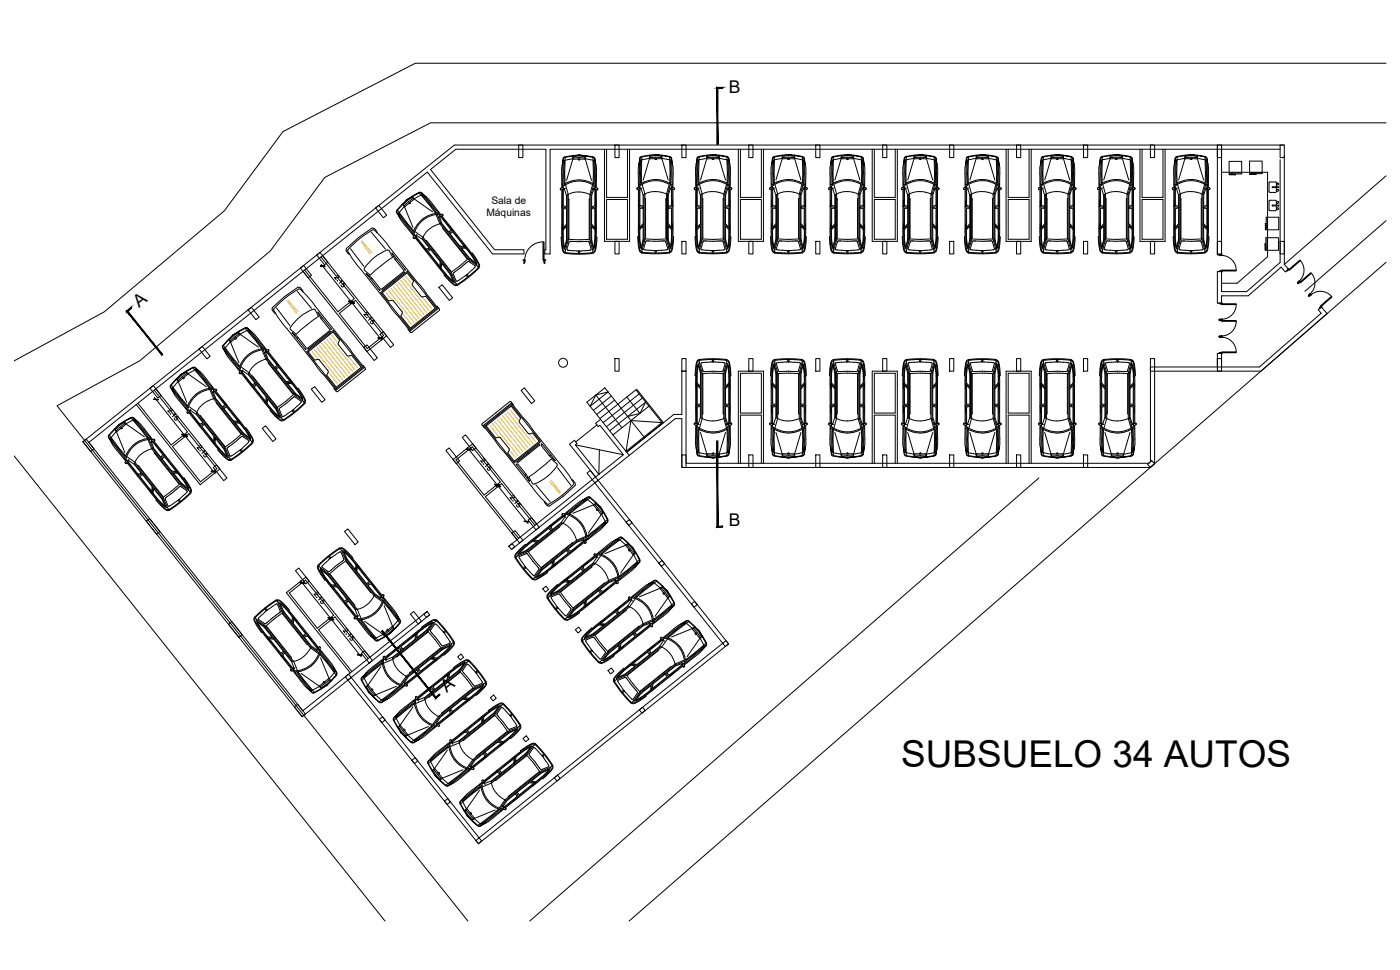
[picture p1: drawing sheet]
<svg xmlns="http://www.w3.org/2000/svg" width="1300mm" height="900mm" viewBox="0 0 1300 900" stroke-linecap="round" stroke-linejoin="round" font-family="sans-serif">
<defs><g id="words">
<text font-size="34.3" x="837" y="711">SUBSUELO 34 AUTOS</text>
<g font-size="16.3">
<text x="677" y="86">B</text>
<text x="129" y="286" transform="rotate(-39 129 286)">A</text>
<text x="677" y="488">B</text>
<text x="415" y="643" transform="rotate(-39 415 643)">A</text>
</g>
<g font-size="9.5">
<text x="456" y="189">Sala de</text>
<text x="452" y="200">Máquinas</text>
</g>
</g></defs>
<!-- layer: Muro -->
<g fill="none" stroke="#000" stroke-width=".93">
<path d="M561 138v86h24v-86M563 138v45h20v-45M686 138v86h23v-86M688 138v45h19v-45M810 138v86h23v-86M812 138v45h19v-45M934 138v86h24v-86M936 138v45h20v-45M1059 138v86h23v-86M1060 138v45h20v-45M1130 135v101h4v-101M1189 138h-678v98h-5v-4h1v-94h-84l-23 19 59 75h27v4h-29l-60-76-315 250 199 249 116-92"/>
<path d="M1193 135h-771l-345 275 204 255 118-95M1193 144v101l3 5-3 2-3-4-31 26h-25v7h-4v-29h4v19h24l31-27v-96M563 185h20v37h-20zM688 185h19v37h-19zM812 185h19v37h-19zM936 185h20v37h-20zM1060 185h20v37h-20zM298 238l31 39-15 12-31-38M300 237l59 75-18 14-60-74M315 291l15-12 26 32-15 12zM688 346h19v37h-19zM812 346h19v37h-19z"/>
<path d="M936 346h20v37h-20zM1130 340v-12h4v12M143 362l31 39-15 12-31-39M145 361l59 74-18 15-59-75M554 394l-19 16M160 414l15-12 26 33-15 12zM582 419l44-34h7v-41h4v86h430l1-2v-88h101l58-49-3-4 3-2 5 6-61 53h-99v86l-4 4h-435v-46h-6l-152 122M423 427l16-12 26 32-16 12zM557 440l-85 67M584 422l-26-33-5 4 3 3 1-1 22 27-23 18-22-27 2-1-3-4-4 4 24 30M686 430v-86h23v86M688 430v-45h19v45"/>
<path d="M810 430v-86h23v86M812 430v-45h19v45M934 430v-86h24v86M936 430v-45h20v45M552 448l119 149-226 180-119-148M555 446l122 151-233 186-121-152M497 487l-31-38-15 12 31 39M498 486l-59-74-18 14 59 75M269 550l15-12 26 33-15 12zM342 611l-31-39-15 12 31 39M343 610l-59-75-18 15 59 74"/>
</g>
<!-- layer: COTAS LOCALES -->
<g fill="none" stroke="#000" stroke-width=".93">
<path d="M298 245l57 71M313 256h2l-1 2h-3l1 2M313 260h.1M317 260l1 1-3 2M321 264l-1-1h-2a1.4 1.4 0 0 1 2 2 1.4 1.4 0 0 1-2 1 1.4 1.4 0 0 1-1-2M340 290h1l1 2h-4l1 2M341 295h.1M344 294l1 1-3 2M348 298l-1-1-2 1a1.4 1.4 0 0 1 2 1 1.4 1.4 0 0 1-2 1 1.4 1.4 0 0 1-1-2M143 369l57 70M158 379l2 1-1 1h-3l1 2M159 384h.1"/>
<path d="M162 384h1l-3 3M166 388l-1-2-2 1a1.4 1.4 0 0 1 2 2 1.4 1.4 0 0 1-2 1 1.4 1.4 0 0 1-1-2M185 414h2v1h-4l2 2M186 418h.1M189 418h1l-3 3M434 415l56 71M193 422l-1-2-1 1a1.4 1.4 0 0 1 1 2 1.4 1.4 0 0 1-2 1 1.4 1.4 0 0 1-1-2M449 426h1v2h-4l2 2M449 430h.1M453 430l1 1-3 2M456 434l-1-1-1 1a1.4 1.4 0 0 1 1 1 1.4 1.4 0 0 1-2 1 1.4 1.4 0 0 1 0-2M476 460l2 1-1 1h-3l1 2"/>
<path d="M476 465h.1M480 465h1l-3 2M484 468l-1-1-2 1a1.4 1.4 0 0 1 1 1 1.4 1.4 0 0 1-1 1 1.4 1.4 0 0 1-1-2M279 539l56 70M294 549h1v2h-4l2 2M294 554h.1M298 554h1l-3 3M302 558l-2-2-1 1a1.4 1.4 0 0 1 1 2 1.4 1.4 0 0 1-1 1 1.4 1.4 0 0 1-1-2M321 584h2l-1 1h-3l1 2M322 588h.1M325 588h1l-3 3M329 592l-1-2-2 1a1.4 1.4 0 0 1 2 2 1.4 1.4 0 0 1-2 1 1.4 1.4 0 0 1-1-2"/>
</g>
<!-- layer: 0 -->
<g fill="#000" stroke="#000" stroke-width=".93">
<path d="M298 247h4zM298 247h4z"/>
<path d="M324 279l4 1zM324 280h4z"/>
<path d="M325 281h4zM325 281h4z"/>
<path d="M351 313l4 1zM351 314h4z"/>
<path d="M143 371h4zM143 370l4 1z"/>
<path d="M169 403h4zM169 403h4z"/>
<path d="M170 405h4zM170 404l4 1z"/>
<path d="M433 417h5zM433 417h5z"/>
<path d="M196 437h4zM196 437h4z"/>
<path d="M459 449l5 1zM459 450h5z"/>
<path d="M461 451h4zM461 451h4z"/>
<path d="M487 483l4 1zM487 484h4z"/>
<path d="M279 541h4zM279 540l4 1z"/>
<path d="M305 573h4zM305 573h4z"/>
<path d="M306 575h4zM306 574l4 1z"/>
<path d="M332 607h4zM332 607h4z"/>
</g>
<!-- layer: EQ1 -->
<g fill="none" stroke="#000" stroke-width=".93">
<path d="M523 152l-1 22M524 149a30 30 0 0 0-2 18v4l2 1M525 146v24h-1l-1-12 1-9M532 147l-8 2M532 148l-6 19M532 145v2l6-1M532 145v3h5M537 148h1M538 144l13 2 1 1 1 7-1-7-1-1-13-2M538 145h5M538 144l-14 2-1 1-1 7 1-7 2-1M538 144l-13 2"/>
<path d="M538 145h-6M543 145v2l-5-1M543 145v3h-5M543 148l6 19M551 146v24h1v-21l-8-2M552 149a29 29 0 0 1 2 18v4l-3 1 2 2M553 152v22M594 151v22M596 146v24h-1v-21M603 147l-8 2a30 30 0 0 0-2 17v5l2 1M603 147l-6 20M603 145l1 1h5"/>
<path d="M603 145v2h5M608 147l1 1 1-1M608 147h2M609 143l13 2 2 1 1 7-2-6-1-1-13-3M609 144l5 1M609 146h5M609 143l-14 2-1 2-1 6 1-6 2-1M609 143l-13 3M609 144l-6 1M614 145v1M614 145v2h-4M614 146h.1"/>
<path d="M615 147l5 20M615 147l8 2a30 30 0 0 1 2 17v5l-3 1 2 2-1 1 3 1v-2h-2M622 146v24h1v-21M624 151v22M647 151v22M648 146l14-3 13 2 2 1 1 7-2-6-1-1a36 36 0 0 0-27 0v1l-2 6zM649 146v24h-1v-21M656 147l-8 2a30 30 0 0 0-2 17v5l3 1M656 147l-6 20M657 145v1h10v-1M657 145l5-1 5 1M657 145l-1 2h5"/>
<path d="M661 147l1 1 1-1M661 147h2M667 145l1 2h-5M668 147l6 20M668 147l8 2a30 30 0 0 1 2 17v5l-2 1 2 2-2 1 3 1v-2M675 146v24h1v-21M677 151v22M717 151v22M719 146v24h-1v-21M726 147l-8 2a30 30 0 0 0-2 17v5l3 1M726 147l-6 20M727 145v1h5"/>
<path d="M727 145v2h4M731 147h2M731 147l1 1 1-1M732 143l13 2 2 1 1 7-2-6-1-1-13-3M732 144l6 1M732 143l-14 2-1 2-1 6 2-6 1-1M732 143l-13 3M732 144l-5 1M738 145l-1 1h-5M738 145v2h-5M738 147l6 20M738 147l8 1"/>
<path d="M745 146v24h1v-21M746 148v1a30 30 0 0 1 2 17v5l-2 1 2 2-2 1 3 1v-2h-1M747 151v22M772 151v22M774 146v24h-1v-21M781 147l-8 2a30 30 0 0 0-2 17v5l2 1M781 147l-6 20M781 145l1 1h5M781 145v2h5M786 147h2M786 147l1 1 1-1M787 143l13 2 2 1 1 7-2-6-1-1-13-3"/>
<path d="M787 144l5 1M787 143l-14 2-1 2-1 6 1-6 2-1M787 143l-13 3M787 144l-6 1M792 145v1h-5M792 145v2h-4M793 147l5 20M793 147l8 2a30 30 0 0 1 2 17v5l-3 1 2 2-1 1 3 1v-2h-2M800 146v24h1v-21M802 151v22M839 151v22M840 146l15-3 13 2 1 1 1 7-1-6-2-1a36 36 0 0 0-26 0l-1 1-1 6z"/>
<path d="M842 146l-1 24h-1l1-21M849 147l-8 2a29 29 0 0 0-3 17v5l3 1M849 147l-6 20M849 145v1h11v-1M849 145l6-1 5 1M849 145v2h5M854 147h1M854 147v1l1-1M860 145v2h-5M860 147l6 20M860 147l8 2a30 30 0 0 1 3 17v5l-3 1 2 2-1 1 3 1v-2h-2l-1-23M867 146l1 24h1l-1-21"/>
<path d="M897 151v22M899 146v24h-1v-21M906 147l-8 2a30 30 0 0 0-2 17v5l3 1M906 147l-5 20M907 145v2h4M907 145v1h5M911 147l2 1M911 147h2M912 143l13 2 2 1 1 7-1-6-2-1-13-3M912 144l6 1M912 143l-14 2-1 2v6l1-6 1-1M912 143l-13 3"/>
<path d="M912 144l-5 1M913 148h.1M913 147v1M918 145l-1 1h-5M918 145v2h-5M918 147l6 20M918 147l8 2a30 30 0 0 1 2 17v5l-2 1 2 2-1 1 2 1v-2h-1M925 146v24h1v-21M927 151v22M967 151l-1 22M967 146l15-3 13 2 1 1 1 7-1-6-1-1a36 36 0 0 0-27 0l-1 1-1 6zM969 146v24h-1v-21"/>
<path d="M976 147l-8 2a30 30 0 0 0-2 17v5l2 1M976 147l-6 20M976 145v2h5M976 145l1 1h10v-1M976 145l6-1 5 1M981 147l1 1v-1M981 147h1M982 147h5M987 145h.1M987 145l1 2h-1M987 147l6 20M988 147l8 2a30 30 0 0 1 2 17v5l-3 1 2 2-1 1 3 1v-2h-2v-23"/>
<path d="M995 146v24h1v-21M1021 151v22M1022 146l15-3 13 2 1 1 1 7-1-6-2-1a36 36 0 0 0-26 0l-1 1-1 6zM1024 146l-1 24h-1l1-21M1031 147l-8 2a30 30 0 0 0-3 17v5l3 1M1031 147l-6 20M1031 145v1h11v-1M1031 145l6-1 5 1M1031 145v2h5M1036 147h1M1036 147v1l1-1M1042 145v2h-5"/>
<path d="M1042 147l6 20M1042 147l8 2a30 30 0 0 1 3 17v5l-3 1 2 2-1 1 3 1v-2M1049 146l1 24h1l-1-21M1052 151v22M1091 151v22M1093 146v24h-1v-21M1100 147l-8 2a30 30 0 0 0-2 17v5l3 1M1100 147l-6 20M1101 145v1h5M1101 145l-1 2h5M1105 147l1 1M1105 147h2"/>
<path d="M1106 143l13 2 2 1 1 7-2-6-1-1-13-3M1106 144l5 1M1106 143l-14 2-1 2-1 6 2-6 1-1M1106 143l-13 3M1106 144l-5 1M1106 148h.1M1107 147l-1 1M1111 145v1h-5M1111 145l1 2h-5M1112 147l6 20M1112 147l8 2a30 30 0 0 1 2 17v5l-2 1 1 2-1 1 3 1v-2h-2M1119 146v24h1v-21"/>
<path d="M1121 151v22M389 179l15 19 1-1-13-16M522 176v44h-1l1 9a7 7 0 0 0 3 6M522 171v3M522 174l-2 1M522 174h1M522 175v39M523 174h.1M523 174v1l-2 1-1-1M523 175l1 1 2 5v11l-3-1zM523 175h2M524 170v2"/>
<path d="M524 172l-2 2M525 170l3 10v42l-3 10M525 171a25 25 0 0 1 25 0M551 170l-8-2-5-1-6 1-7 2M551 170l-3 10v42l2 10M551 176l1-1v16l-3 1v-11zM552 170l-3 11M552 175h-2M553 175v17M553 174l2 1v1l-3-1v-1M553 174h-1M554 171v3"/>
<path d="M554 176v51a9 9 0 0 1-4 8l-12 1M593 175v44M593 171v3M594 175v38M594 175h1l2 6v11l-3-1zM594 174l2 1M595 170v2M595 172l-2 2 1 1-2 1v-2h1M596 170l3 10v42l-3 10M596 171a25 25 0 0 1 25 0M619 169l-6-2h-5l-6 1-6 2M619 169l3 1"/>
<path d="M622 170l-3 10v42l2 10M622 175h1v16l-2 1v-11zM623 170l-3 10M623 174l-2 1M624 175v38M625 171v3M625 175v51a9 9 0 0 1-3 9h-13M646 175v44l-1 1 1 8a7 7 0 0 0 3 7M646 171v3M647 175v38M647 175h1l2 6v11l-3-1zM648 174l1 1"/>
<path d="M648 170l1 2M649 172l-2 2 1 1-3 1v-2h2M649 170l3 10v42l-3 10M649 171a25 25 0 0 1 26 0M672 169l-5-2h-6l-6 1-6 2M672 169l3 1M675 170l-3 10v42l3 10M676 175h1v16l-3 1v-11zM676 170l-3 10M677 174l-2 1M677 175v38M678 174h1"/>
<path d="M678 171v3M678 175v51a9 9 0 0 1-3 9h-13h-13M716 175v44l-1 1 1 8a7 7 0 0 0 3 7M716 171v3M717 175v38M717 175h2l1 6v11l-3-1zM718 174l1 1M718 170l1 2M719 172l-2 2 1 1-3 1v-2h2M719 170l3 10v42l-2 10M719 171a25 25 0 0 1 26 0M742 169l-5-2h-6l-6 1-6 2"/>
<path d="M742 169l3 1M745 170l-3 10v42l3 10M746 175h1v16l-3 1v-11zM746 170l-3 10M747 174l-2 1M747 175v38M748 171v3M748 175v51a9 9 0 0 1-3 9h-13M771 175v44l-1 1 1 8a7 7 0 0 0 3 7M771 171v3M772 175v38M772 175h1l2 6v11l-3-1z"/>
<path d="M772 174l2 1M773 170v2M773 172l-2 2 1 1-2 1v-2h1M774 170l3 10v42l-3 10M774 171a25 25 0 0 1 25 0M797 169l-6-2h-5l-6 1-6 2M797 169l3 1M800 170l-3 10v42l2 10M800 175h1v16l-2 1v-11zM801 170l-3 10M801 174l-1 1M802 175v38"/>
<path d="M803 171v3M803 175v51a9 9 0 0 1-3 9h-13M838 175l1 44-1 1v8a7 7 0 0 0 4 7M838 171v3M839 175v38M840 175h1l2 6v11l-3-1zM840 174l2 1M840 170l1 2M841 172l-2 2 1 1-3 1v-2h2M841 170l3 10v42l-2 10M842 171a25 25 0 0 1 25 0M865 169l-6-2h-5l-6 1-6 2"/>
<path d="M865 169l2 1M868 170l-4 10v42l3 10M868 175h1v16l-3 1v-11zM869 170l-4 10M869 174l-2 1M870 175v17M870 175l1 51a9 9 0 0 1-4 9h-12h-13M870 171v3M896 175v44v1v8a7 7 0 0 0 3 7M896 171v3M897 175v38M898 175h1l1 6 1 11-3-1z"/>
<path d="M898 174l2 1M898 170l1 2M899 172l-2 2 1 1-3 1v-2h2M899 170l3 10v42l-2 10M900 171a25 25 0 0 1 25 0M902 169l-3 1M902 169l6-2h4h5l5 2M922 169l3 1M925 170l-3 10v42l3 10M926 175h1v16l-3 1v-11zM926 170l-3 10M927 174l-2 1"/>
<path d="M927 175v38M928 171v3M928 175v51a9 9 0 0 1-3 9h-13M966 175v44l-1 1 1 8a7 7 0 0 0 3 7M966 171v3M966 175v38M967 175h1l2 6v11l-3-1zM967 174l2 1M968 170v2M968 172l-2 2 1 1-2 1-1-2h2M969 170l3 10-1 43M969 171a25 25 0 0 1 25 0"/>
<path d="M986 178a21 21 0 0 0-16 3M986 178l7 2M992 169l-6-2h-5l-6 1-6 2M992 169l3 1M995 170l-3 10v42l2 10M995 175h1v16l-3 1v-11zM996 170l-3 10M996 174l-2 1M997 175v17M998 171v3M998 175v51a9 9 0 0 1-4 9h-12h-13M1020 175l1 44-1 1v8a7 7 0 0 0 4 7"/>
<path d="M1020 171v3M1021 175v38M1022 175h1l2 6v11l-3-1zM1022 174l2 1M1022 170l1 2M1023 172l-2 2 1 1-3 1v-2h2M1023 170l3 10v42l-2 10M1024 171a25 25 0 0 1 25 0M1047 169l-6-2h-5l-6 1-6 2M1047 169l2 1M1050 170l-3 10v42l2 10M1050 175h1v16l-3 1v-11z"/>
<path d="M1051 170l-3 10M1051 174l-2 1M1052 175v17M1052 174h2M1053 171v3M1053 175v51a9 9 0 0 1-4 9h-12h-13M1090 175v44l-1 1 1 8a7 7 0 0 0 3 7M1090 171v3M1091 175v38M1091 175h1l2 6v11l-3-1zM1092 174l1 1M1092 170l1 2"/>
<path d="M1093 172l-2 2 1 1-3 1v-2h2M1093 170l3 10v42l-3 10M1093 171a25 25 0 0 1 26 0M1116 169l-5-2h-6l-6 1-6 2M1116 169l3 1M1119 170l-3 10v42l3 10M1120 175h1v16l-3 1v-11zM1120 170l-3 10M1120 174l-1 1M1121 175v38M1122 171v3M1122 175v51a9 9 0 0 1-3 9h-13"/>
<path d="M369 195v1v2M369 195l15 19-1 1-13-17M375 192l-5 6a30 30 0 0 0 10 15l2 4 3-1M376 192l7 19M378 185l11-6h2l5 4-5-5h-2l-7 4-4 3-10 10v2l4 6-3-5M378 185l-9 10M378 186l-3 4M379 189l-3 3-1-2M381 188v1h-2M381 188l-2 1M383 183l1 1-9 7v-1M383 183l-5 3"/>
<path d="M383 183l2 2-4 3M385 184l7-3a30 30 0 0 1 13 12l2 4-1 2h3M385 185l17 12M395 182l13 17M404 198l4 10 27 32 8 6M404 198l-7 2-5 3-4 5-4 6M405 199a25 25 0 0 0-20 16M405 197l4 10M407 197l2 2M408 199h3v1l-2 1zM522 192l5 1M522 186v5"/>
<path d="M523 194h3v14l-3 3zM527 181l-1 43M528 184v1v36M548 184l-1 1v36h1M549 181v43M549 181a24 24 0 0 0-23 0M549 194h3v17l-3-3zM553 192v22M553 186v5M554 192l-5 1M593 191l5 2M593 185v6"/>
<path d="M594 193h3v15l-3 3zM598 180v43M599 184v37M619 184l-1 1v36h1M620 180v43M620 180a24 24 0 0 0-23 1M620 193h3v18l-3-3zM624 185v6M625 191l-5 2M646 191l5 2M646 185v6M647 193h3v15l-3 3z"/>
<path d="M651 180v42M652 184l1 1v36h-1M672 184l-1 1v36h1M673 180v43M673 180a24 24 0 0 0-23 1M674 193h3v18l-3-3zM678 185v6M678 191l-5 2M716 191l5 2M716 185v6M717 193h3v15l-3 3zM721 180v43"/>
<path d="M722 184l1 1v36h-1M742 184v1v36M743 180v43M743 180a24 24 0 0 0-23 1M744 193h3v18l-3-3zM748 185v6M748 191l-5 2M771 191l5 2M771 185v6M772 193h3v15l-3 3zM776 180v43M777 184v1v36"/>
<path d="M797 184l-1 1v36h1M798 180v43M798 180a24 24 0 0 0-23 1M798 193h3v18l-3-3zM802 185v6M803 191l-5 2M838 191l5 2M839 185v6M840 193h3v15l-3 3zM843 180v43M844 184l1 1v36h-1M864 184v1v36"/>
<path d="M865 180l1 43M865 180a24 24 0 0 0-22 1M866 193h3v18l-3-3zM870 192v21M870 185v6M871 191l-6 2M896 191l5 2M897 185v6M898 193h3v15l-3 3zM901 180v43M902 184l1 1v36h-1M922 184v1v36"/>
<path d="M923 180l1 43M923 180a24 24 0 0 0-23 1M924 193h3v18l-3-3zM928 185v6M928 191l-5 2M966 191l5 2M966 185v6M967 193h3v15l-3 3zM971 180v42M972 184v1v36M992 184l-1 1v36h1M993 180v43"/>
<path d="M993 193h3v18l-3-3zM997 192v21M997 185v6M998 191l-5 2M1020 191l5 2M1021 185v6M1022 193h3v15l-3 3zM1025 180v43M1026 184l1 1v36h-1M1047 184l-1 1v36h1M1048 180v43M1048 180a24 24 0 0 0-23 1"/>
<path d="M1048 193h3v18l-3-3zM1052 192v21M1052 185v6M1053 191l-5 2M1090 191l5 2M1090 185v6M1091 193h3v15l-3 3zM1095 180v43M1096 184l1 1v36h-1M1116 184l-1 1v36h1M1117 180v43M1117 180a24 24 0 0 0-23 1"/>
<path d="M1118 193h3v18l-3-3zM1122 185v6M1122 191l-5 2M345 215l13 16M350 216l-2-4h-3l-12 8-11 11v2l3 3M371 201l14 17M382 217l2 2M383 215l2 1M384 214l9 6 27 34M385 218l1 1-1 2-1-1zM385 216v2M386 220l23 29"/>
<path d="M386 219h1l5 3 7 8-3 1zM387 217l-1 2M408 201l-1 1M409 201l10 12-2 3-7-9-2-5zM409 201l24 29M409 207l27 33 7 5M409 207a24 24 0 0 0-17 15M410 200l32 40a9 9 0 0 1 3 9l-10 8M411 211v1l22 28h1M416 208l4 4M418 217l2-2 11 14-4-1zM420 213l-3 4"/>
<path d="M522 220l1 10a5 5 0 0 0 6 5M522 208v3M522 213l1 12 1 6M523 213l3-3v13l-2 7-1-8zM527 208l-5 5v-1M549 208l4 5 1-1M549 210l3 3v9l-1 8-2-7zM553 213v12l-1 6M553 208v3M554 220l-1 10a6 6 0 0 1-7 5h-17M593 220l1 9M593 219l-1 1 1 8a7 7 0 0 0 3 7"/>
<path d="M593 207v4M594 212v14l1 4 1 2M598 208l-4 4h-1M620 208l4 4h1M624 216l-1-3-3-3 1 12 1 7 2-13M624 212v12l-1 6M625 207v4M625 220l-1 9M646 220l1 9M646 207v4M647 212v14l1 4 1 2M647 213l3-3v12l-1 7-2-8z"/>
<path d="M651 208l-4 4h-1M673 208l4 4h1M674 210l3 3v8l-1 8-2-7zM677 212v14l-1 4-1 2M678 207v4M678 220l-1 9M716 220l1 9M716 207v4M717 212v14l1 4 2 2M717 213l3-3v12l-1 7-2-8zM721 208l-4 4h-1M743 208l4 4h1"/>
<path d="M744 210l3 3v8l-1 8-2-7zM747 212v12l-1 6M748 207v4M748 220l-1 9M771 220l1 9M771 207v4M772 212v14l1 4 1 2M772 213l3-3v12l-2 7-1-8zM776 208l-4 4h-1M798 208l4 4h1M798 210l4 3v8l-2 8-1-7zM802 212v14l-1 4-2 2"/>
<path d="M803 207v4M803 220l-1 9M838 220l1 9M839 207v4M839 212l1 14 1 4 1 2M840 213l3-3v12l-2 7-1-8zM843 208l-4 4h-1M865 208l5 4h1M866 210l3 3v8l-1 8-2-7zM870 212l-1 12-1 6M870 207v4M871 220l-1 9"/>
<path d="M896 220l1 9M896 207v4M897 212v14l1 4 2 2M898 213l3-3-1 12-1 7-2-8zM901 208l-4 4h-1M923 208l4 4h1M924 210l3 3v8l-1 8-2-7zM927 212v14l-1 4-1 2M928 207v4M928 220l-1 9M966 220l1 9M966 207v4"/>
<path d="M966 212l1 17M967 213l3-3v12l-2 7-1-8zM971 208l-5 4M993 208l4 4h1M997 212l-1 14v4l-2 2M997 207v4M998 220l-1 9M1020 220l1 9M1021 207v4M1021 212l1 14 1 4 1 2M1022 213l3-3v12l-2 7-1-8zM1025 208l-4 4h-1"/>
<path d="M1048 208l4 4h1M1052 212l-1 14-1 4-1 2M1052 207v4M1053 220l-1 9M1090 220l1 9M1090 207v4M1091 212v14l1 4 1 2M1091 213l3-3v12l-2 7-1-8zM1095 208l-4 4h-1M1117 208l4 4h1M1118 210l3 3v8l-1 8-2-7zM1121 212v14l-1 4-1 2"/>
<path d="M1122 207v4M1122 220l-1 9M323 233v-1l9-9 8-6 7-4a73 73 0 0 1 14 16l31 38 15 19-26 21-50-62-8-12M325 231l13 16M364 235l13 16h-2l-9-11zM368 240l-1 1M385 220l10 13M392 228l3 4M392 221l27 34M395 233l18 21-1 1 6 7a7 7 0 0 0 7 3M395 223h1l23 28-1 1M397 233l3-2 9 12-1 4z"/>
<path d="M400 231l-5 2M428 230h4l6 7 4 7-6-4zM430 226l2 2M433 230l6 8M433 228v2l-6-1M438 235l5 7M439 238l4 6M524 230l1 2M525 235l13 1M525 232v3M526 224l-2 7M527 231h-1a1.9 1.9 0 0 0 3 1l9 1"/>
<path d="M528 222h10M538 224h-7a2.2 2.2 0 0 0-3 1l-1 6M546 224h-8M546 224l3 7M548 222h-10M549 231l-1 1-10 1M549 224l2 7M550 232v3M552 230l-2 2M594 229a6 6 0 0 0 7 6h1M595 229l2-7v-12l-3 3v8l1 8M596 235h13"/>
<path d="M596 232v3M598 224l-3 7M599 222h10M602 235h7M609 224h6a2.2 2.2 0 0 1 3 1l2 6v1l-11 1M609 224h-6a2.2 2.2 0 0 0-4 1l-1 6a1.9 1.9 0 0 0 2 1l9 1M616 235h-7M619 222h-10M620 224l2 7M621 232l1 3M623 230l-2 2M624 229a6 6 0 0 1-7 6h-2"/>
<path d="M647 229a6 6 0 0 0 7 6h1M649 232v3M651 224l-2 7M651 222v1M652 222h20M653 224h15a2.2 2.2 0 0 1 4 1l1 6v1l-11 1-8-1a1.9 1.9 0 0 1-3-1zM655 235h14M673 224l2 7M675 232v3M677 229a5 5 0 0 1-7 6h-1M717 229a5 5 0 0 0 7 6h1M719 235h13"/>
<path d="M720 232l-1 3M721 224l-2 7M722 222h10M725 235h7M732 224h6a2.2 2.2 0 0 1 4 1l1 6-1 1M732 224h-6a2.2 2.2 0 0 0-3 1l-2 6a1.9 1.9 0 0 0 3 1l8 1M739 235h-7M742 232l-10 1M742 222h-10M743 224l2 7M745 232v3M746 230l-1 2"/>
<path d="M747 229a5 5 0 0 1-7 6h-1M772 229a5 5 0 0 0 7 6h1M774 235h13M774 232v3M776 224l-3 7M777 222h10M777 225l-1 6a1.9 1.9 0 0 0 2 1l9 1M780 235h7M787 224h6a2.2 2.2 0 0 1 3 1l2 6v1l-11 1M787 224h-7a2.2 2.2 0 0 0-3 1M790 235h-3M794 235h-4"/>
<path d="M797 222h-10M798 224l2 7M799 232l1 3M802 229a5 5 0 0 1-7 6h-2M839 229a5 5 0 0 0 8 6h1M842 232v3M843 224l-2 7M844 222h20M845 224h16a2.2 2.2 0 0 1 3 1l2 6-1 1-10 1-9-1a1.9 1.9 0 0 1-3-1zM848 235h13M866 224l2 7M867 232v3"/>
<path d="M868 230l-1 2M870 229a5 5 0 0 1-8 6h-1M897 229a6 6 0 0 0 7 6h2M899 235h13M900 232l-1 3M901 224l-2 7M902 222h10M906 235h6M912 224h7a2.2 2.2 0 0 1 3 1M912 224h-6a2.2 2.2 0 0 0-3 1l-2 6a1.9 1.9 0 0 0 3 1l8 1M919 235h-7M922 225l1 6v1l-11 1"/>
<path d="M922 222h-10M923 224l3 7M925 232v3M927 229a6 6 0 0 1-7 6h-1M967 229v3l2 2M967 229l2 3M969 234l6 1M969 232v3M970 224l-2 7M971 222l-1 1M971 223l-2 9M972 222h20"/>
<path d="M975 235h11M984 224h4a2.2 2.2 0 0 1 3 1l2 6v1l-11 1M984 224h-9a2.2 2.2 0 0 0-3 1l-2 6a1.9 1.9 0 0 0 3 1l9 1M988 235h-2M993 224l2 7M994 232v3M996 228v-7v-8l-3-3v12l2 7 1-1M997 229a6 6 0 0 1-7 6h-2M1021 229a5 5 0 0 0 8 6h1M1024 232v3M1025 224l-2 7M1026 222h21"/>
<path d="M1027 224h16a2.2 2.2 0 0 1 3 1l2 6-1 1-10 1-9-1a1.9 1.9 0 0 1-3-1zM1030 235h13M1048 224l2 7M1049 232v3M1051 227l-1 2-2-7v-12l3 3v14M1052 229a5 5 0 0 1-8 6h-1M1091 229a5 5 0 0 0 7 6h1M1093 235h13M1093 232v3M1095 224l-2 7M1096 222h10M1097 224l-2 7a1.9 1.9 0 0 0 3 1l8 1"/>
<path d="M1099 224h7M1099 224h-2M1099 235h4M1103 235h3M1111 224h-5M1111 224h1a2.2 2.2 0 0 1 4 1M1113 235h-7M1116 225l1 6v1l-11 1M1116 222h-10M1117 224l2 7M1119 232v3M1121 229a5 5 0 0 1-7 6h-1"/>
<path d="M340 254l5 3 8 11v2zM343 243a36 36 0 0 1 18-11l4 7-9 6-12 10-6-5zM346 259h-2M405 245l3 3M409 249l7 8M409 243v6h-1M410 249l3 4M410 249v-5l8 10 3 7-8-8M413 255l7 7a5 5 0 0 0 5 2M416 257l5 5M419 255l3 7M420 254l3 8"/>
<path d="M428 248l-5 4a2.2 2.2 0 0 0-2 3l3 6a1.9 1.9 0 0 0 3-1l6-5M433 244l2-2 6 5v1M433 244l-5 4M434 240l-15 13M435 257l-10 7M435 257l-10 8M441 248l-8 7M443 246l2 3M443 244v2M443 242v1a5 5 0 0 1-2 8l-6 6M276 270l13 16M279 268l10 10 49 63-26 21-47-58a73 73 0 0 1-11-17l6-6 7-6 10-7h2"/>
<path d="M281 271l-2-4-2-1-13 9-11 11v2l3 3M353 271l25-19 28 34-25 20zM355 268l20-16 1 1-21 16zM391 275l1 1 3-1 9 11-23 18-9-11 1-4-8-10h-1h-3l-6-7 23-19 6 8-1 4 8 10M421 262h2M423 262l2 3M257 286l12 16M275 298a36 36 0 0 1 17-11l4 6-9 7-12 10-6-5zM295 290l13 15-2 1-8-11zM299 295v1M405 284h1l2 3v1l-26 20h-1l-2-2v-1M214 317l-5 7a30 30 0 0 0 9 15l3 3 2-1"/>
<path d="M214 317l8 20M216 311l12-6h2l5 4-6-5h-1l-12 7-9 10v2l3 5-3-6v-1M216 311l-9 10M217 311l-4 5M218 313l-4 3h-1M218 314l-4 3-1-1M219 313l-1 1M219 313v2l-1-1M221 309l1 1-4 3M221 309l-4 3M221 309l2 2-4 2M223 310l7-4a30 30 0 0 1 13 13l3 3-2 2 3 1"/>
<path d="M223 310l17 12M228 305l15 18h1l-14-17M233 308l14 17M271 309l5 3 8 11v1zM277 313l-2 1M207 321l15 18v1l-13-16M209 327l14 17M222 339l9 7 26 33 4 9M243 323l4 10 26 33 8 6M243 324l-8 2-4 3-5 4-3 7M243 325a25 25 0 0 0-19 15M244 323l4 10"/>
<path d="M246 322l2 3M247 325v1M247 326l-1 1M247 325l2-1 1 2h-3M247 325h.1M247 326l10 13-2 2-6-8-2-6zM248 333l27 33M248 326l24 30M248 333a24 24 0 0 0-17 15M249 326l32 40a9 9 0 0 1 2 8l-9 9M249 336v1l23 28M255 334l3 4"/>
<path d="M259 338l-4 4M285 326l24-19 28 34-25 20zM286 323l20-16h1l-21 17zM286 326l23-18 6 8-1 3 8 11h1h4l8 11-23 18-9-11 2-3v-1l-9-10h-4zM337 339l2 3v1l-25 20h-2l-2-3M649 339l1 7v12l-3-3v-8zM649 338l2 7M649 334a9 9 0 0 0-3 8v35M649 334l11-1h13a4 4 0 0 1 5 5l1 11h-1v44M649 334v3M649 337l3 9v42l-3 11M649 337l-1 1-1 4v14"/>
<path d="M650 334a5 5 0 0 0-3 6l-1 9M651 337l11-1 11 1v1l-1 5a3 3 0 0 1-5 2h-11a2.2 2.2 0 0 1-3-2zM655 334h14M655 334h-5M669 334h5M674 334a5 5 0 0 1 3 6l1 9M675 337l-3 9v42l3 11M675 337l1 1 1 4v14M675 334v3M675 338l-2 7M676 339l1 8v9l-3 2v-12zM719 339l1 7v12l-3-3v-8z"/>
<path d="M719 338l2 7M719 334a9 9 0 0 0-3 8l-1 7h1v28M719 334l1 3M720 337l2 9v42l-3 11M720 337l-2 1-1 4v14M720 334a5 5 0 0 0-3 6l-1 9M725 334h14M725 334h-5M732 333h11a4 4 0 0 1 5 5l1 11h-1v44M732 336h10M732 333l-13 1M732 336h-8a1.9 1.9 0 0 0-3 1l2 6a2.3 2.3 0 0 0 3 2l6-1"/>
<path d="M739 334h5M742 336l1 1-1 6a3 3 0 0 1-5 2l-5-1M744 334a5 5 0 0 1 3 6l1 9M745 337l-3 9v42l3 11M745 337l1 1M745 334v3M745 338l-2 7M746 339l1 8v9l-3 2v-12zM746 338l1 6v12M773 339l2 7v12l-3-3v-8zM773 338l3 7M774 334a9 9 0 0 0-3 8l-1 7h1v28"/>
<path d="M774 334v3M774 337l3 9v42l-3 11M774 337l-1 1-1 4v14M775 334a5 5 0 0 0-3 6M780 334h-5M787 333h11a4 4 0 0 1 5 5l1 11h-1v44M787 336l11 1-2 6a3 3 0 0 1-4 2l-5-1M787 333l-13 1M787 336h-9a1.9 1.9 0 0 0-2 1l1 6M790 334h4M790 334h-10M793 334h6"/>
<path d="M799 334a5 5 0 0 1 3 6l1 9M799 337l-2 9v42l3 11M799 337l2 1 1 4v14M800 334l-1 3M800 338l-2 7M800 339l2 8v9l-4 2 1-12zM841 339l2 7v12l-3-3v-8zM841 338l2 7M842 334l10-1h13a4 4 0 0 1 5 5l1 11h-1v44M842 334v3M842 334a9 9 0 0 0-4 8v35M842 337l2 9v42l-3 11"/>
<path d="M842 337l-1 1-1 4-1 14M842 334a5 5 0 0 0-3 6l-1 9M843 337l11-1 11 1 1 1-2 5a3 3 0 0 1-4 2h-12a2.2 2.2 0 0 1-3-2zM848 334h-6M848 334h13M861 334h6M867 334a5 5 0 0 1 3 6l1 9M867 337l1 1M867 337l-3 9v42l4 11M867 334v3M868 338l-2 7M868 339l1 8v9l-3 2v-12z"/>
<path d="M868 338l1 6 1 12M899 339l1 7 1 12-3-3-1-8zM899 338l2 7M899 334a9 9 0 0 0-3 8v35M899 334l1 3M900 337l2 9v42l-3 11M900 337l-2 1-1 4v14M900 334a5 5 0 0 0-3 6l-1 9M906 334h13M906 334h-6M912 333h11a4 4 0 0 1 5 5l1 11h-1v44M912 336l11 1v1l-1 5"/>
<path d="M912 333l-13 1M912 336h-8a1.9 1.9 0 0 0-3 1l2 6a2.3 2.3 0 0 0 3 2l6-1M919 334h5M924 334a5 5 0 0 1 4 6M925 337l-3 9v42l3 11M925 337l1 1 1 4v14M925 334v3M926 338l-3 7M926 339l1 8v9l-3 2v-12zM967 339l-1 17M968 339l2 7v12l-3-3v-8zM968 338l2 7"/>
<path d="M969 334a6 6 0 0 0-3 6v9M969 334a9 9 0 0 0-4 8l1 35M969 334l10-1h13a4 4 0 0 1 5 5l1 11v44M969 334v3M969 337l2 8M969 337l-2 2M970 334h-1M975 334h-5M982 336l11 1v1l-2 5a3 3 0 0 1-4 2h-3M982 336h-9a1.9 1.9 0 0 0-3 1l2 6a2.3 2.3 0 0 0 4 2l8-1M986 334h-11M986 334h2"/>
<path d="M988 334h6M994 334a5 5 0 0 1 3 6l1 9M994 337l-2 9v42l3 11M994 337l2 1v4l1 14M994 334v3M995 338l-2 7M1024 338l2 7M1025 334l10-1h13a4 4 0 0 1 5 5l1 11v44M1025 334a9 9 0 0 0-4 8l1 35M1025 334v3M1025 337l3 9v42l-3 11M1025 337l-2 2v6"/>
<path d="M1026 334a5 5 0 0 0-4 6v9M1027 337l11-1 10 1 1 1-2 5a3 3 0 0 1-4 2h-12a2.2 2.2 0 0 1-3-2zM1031 334h-5M1031 334h13M1044 334h6M1050 334a5 5 0 0 1 3 6l1 9M1050 337l-2 8M1050 337l2 2M1050 334v3M1051 338l-2 7M1052 339v2M159 357l15 19-1 1-13-17"/>
<path d="M164 351l4-4-9 11v1l3 6-4-7zM164 352l1 2h1M165 354l-5 6a30 30 0 0 0 10 16l2 3 3-1M166 354l7 19M168 348l11-7h2l5 4-5-4h-2l-11 7M169 349l-4 4-1-1M169 351l-3 3M171 350l-2 1M171 350v1M171 351h-2M171 351h.1M173 345l1 2-5 2"/>
<path d="M173 345l-5 3-4 4M173 345l1 2-3 3M175 347l7-4a30 30 0 0 1 13 12l2 4-1 2h3M175 347l17 12M179 341l15 19 1-1-13-16M185 344l13 17M194 360l4 10 27 33 8 6M195 359l4 11M197 359l2 2M221 342l2 3M222 340l1 1M223 344h1l-1 3-1-1z"/>
<path d="M223 341v3M224 346l10 12M224 345l24 30M224 345l1-1 6 4 6 8-3 1zM226 343l-2 1M230 353l3 5M231 347l26 33M234 358l17 22v1l6 6a7 7 0 0 0 6 3M234 349l23 28v1M236 359l2-2 9 11v5zM238 356l-4 2M256 343l3-2 11 13h-5z"/>
<path d="M268 351l3 3M271 355l7 10 3 5M271 354v1l-6-1M646 357l1-1 4 4M646 357v4M647 355v38M647 357l3 4v14h-3zM651 345v1M651 346v42M652 347h20M652 347l1 1v36h-1M672 347l-1 1v36h1"/>
<path d="M673 345v43M677 357v18h-3v-14zM677 355v38M678 357v4M678 357l-1-1-4 4M716 357l1-1 4 4M716 357v4M717 355v38M717 357l3 4v14h-3zM721 345v43M722 347l1 1v36h-1M732 346l10 1"/>
<path d="M732 346l-10 1M742 347v1v36M743 345v43M747 357v18h-3v-14zM747 355v38M748 357v4M748 357l-1-1-4 4M771 357l1-1 4 4M771 357v4M772 340l-1 9M772 355v38M772 357l3 4v14h-3z"/>
<path d="M776 345v43M777 347v1v36M777 343a2.3 2.3 0 0 0 4 2l6-1M787 346l10 1M787 346l-10 1M797 347l-1 1v36h1M798 345v43M801 357v18h-3v-14zM802 355v38M803 357v4M803 357l-1-1-4 4M838 357l1-1 4 4"/>
<path d="M839 357v4M839 355v38M840 357l3 4v14h-3zM843 345v43M844 347h20M844 347l1 1v36h-1M864 347v1v36M866 345l-1 43M869 357v18h-3v-14zM870 355v38M870 357v4M871 357l-1-1-5 4"/>
<path d="M896 357l1-1 4 4M896 357v4M897 355v38M898 357l3 4v14h-3zM901 345v43M902 347l1 1v36h-1M912 346l10 1M912 346l-10 1M922 343a3 3 0 0 1-5 2l-5-1M922 347v1v36M924 345l-1 43M927 357v18h-3v-14z"/>
<path d="M927 355v38M928 340v9M928 357v4M928 357l-1-1-4 4M966 357v-1l5 4M966 357v4M966 355v38M967 357l3 4v14h-3zM970 345l1 1M971 346v42M971 345l1 43-3 11M972 347v1v36"/>
<path d="M987 346l5 1M987 346l-15 1M992 347l-1 1v36h1M993 345v43M996 340l-1-1-2 7v12l3-2v-9v-7M996 357v18h-3v-14zM997 355v38M997 357v4M998 357l-1-1-4 4M1022 357v-1l5 4M1022 357v4M1022 355v38"/>
<path d="M1023 345l-1 11M1023 357l3 4v14h-3zM1024 340v-1l2 7v12l-3-3 1-14M1024 340v1M1026 345l1 43M1028 347h20M1028 347v1M1028 348v36M1048 347l-1 1v36h1M1048 345v43l3 11M1049 345v43l3 11M1052 341l1 15"/>
<path d="M1052 357v18h-3v-14zM1052 348l-1-9-2 7v12l3-2v-8M1053 355v38M1053 357v4M1054 357l-1-1-4 4M161 363l13 17M172 379l2 2M173 377l2 1M174 376l9 6 26 33 4 9M175 378l-1 3h2l-1 3-1-1v-2M177 380l-1 1M194 360l-7 3-5 3-5 5-3 5"/>
<path d="M195 361a25 25 0 0 0-20 16M198 362h.1M198 363l-1 1M199 361h2v1l-3 1v-1M199 361l-1 1M199 363l10 12-2 3-7-8-2-6zM199 363l24 30M199 370l28 33M199 370a24 24 0 0 0-17 14M200 363l32 39a9 9 0 0 1 3 9l-10 8-10 8M201 373v1l22 28h1M206 371l3 4"/>
<path d="M208 379l2-2 11 14-4-1zM210 375l-3 4M244 371l2 2M247 374l8 9 4 4M248 368l-1 6h-1M249 370l7 10 3 7-6-6-5-7zM265 372l-8 6M266 374l5-4a2.2 2.2 0 0 1 4-1l4 3 1 1-8 8M266 374l-5 3a2.2 2.2 0 0 0-1 4l2 5a1.9 1.9 0 0 0 3-1l7-5M273 366l-8 6M275 361l-4-5h-4l8 9 5 5-5-9M275 366l6 5"/>
<path d="M276 360l6 9a5 5 0 0 1-2 8M280 377l-6 5M281 372l2 2M281 370v2M473 373l-25 20v1M473 373h2l2 3h-1M646 377v16M646 378v5M647 378l3-1v10l-2 6h-1zM651 376l-5 1M673 376l5 1M674 377l3 1v15h-1l-2-6z"/>
<path d="M678 378v5M716 377v16M716 378v5M717 378l3-1v10l-1 6h-2zM721 376l-5 1M743 376l5 1M744 377l3 1v15h-1l-2-6zM748 378v5M771 377v16M771 378v5M772 378l3-1v10l-2 6h-1zM776 376l-5 1"/>
<path d="M798 376l5 1M799 377l2 1v15h-1l-1-6zM802 378v5M838 377v16M839 378v5M840 378l3-1v10l-2 6h-1zM843 376l-5 1M865 376l6 1M866 377l3 1v15h-1l-2-6zM870 378v5M896 377v16M897 378v5"/>
<path d="M898 378l3-1-1 10-1 6h-1zM901 376l-5 1M923 376l5 1M924 377l3 1v15h-1l-2-6zM928 378v5M966 377v16M966 378v5M967 378l3-1v10l-2 6h-1zM971 376l-5 1M993 376l5 1M993 377l3 1v15h-1l-2-6zM997 378v5"/>
<path d="M1022 377v16M1022 378v5M1023 378l3-1v10l-2 6h-1zM1027 376l-5 1M1049 376l5 1M1049 377l3 1v15h-1l-2-6zM1053 378v5M110 394l12-6h2l5 4-5-5h-2l-8 4-4 3-9 10v2l3 5-2-4M110 394l-8 10M111 395l-4 4M112 396l-4 4-1-1M112 398l-4 3-1-2"/>
<path d="M113 397h.1M113 397l-1 1M113 398h-1M113 397v1M116 392v1l-4 3M116 392l-5 3M116 392l1 2-4 3M117 393l8-3a30 30 0 0 1 12 12l3 3-2 3h3M117 393l17 12M122 388l15 18h1l-14-17M127 391l14 17M175 383l10 12"/>
<path d="M176 382l23 30M176 381h1l5 3 7 8-3 2zM182 390l3 4M182 383l26 33 4 8M185 395l18 22-1 1 6 6a7 7 0 0 0 7 3M185 386h1l23 28h-1M187 396l3-2 9 11-1 4zM190 393l-5 2M218 392l4 1 6 6 4 7-6-4zM220 388l2 2M223 392l7 9 3 6M223 391v1l-6-1"/>
<path d="M228 397l5 8a5 5 0 0 1-2 9l-5 4M251 380l7 7a5 5 0 0 0 9 0l7-5M257 381l3 7M259 387l2 1M261 388l2 2M274 383l-11 7M448 394l2 3M449 395l26-21 46 58a73 73 0 0 1 12 17l-11 11-13 8a73 73 0 0 1-15-16l-31-38zM450 395l25-20 27 35-25 19zM451 395l24-18 8 11-1 4 8 10 2 1 3-1 6 7-23 19-7-8 2-4-8-10h-2h-3zM646 394v4M647 395v22"/>
<path d="M647 395l1-1-3-2v2l4 3M647 395h.1M649 397l-3 1v9a20 20 0 0 0 2 13l8 1M649 397l-1 2M649 398l7 3 6 1 6-1 7-3M649 394h-1M649 397a25 25 0 0 0 26 0M650 387a24 24 0 0 0 23 1M673 388l3 11M675 394h2M677 395h1M677 395v22"/>
<path d="M678 394v4M679 394l-3 3 2 1v9a20 20 0 0 1-2 13l-8 1M679 394v-2l-3 2 1 1M716 394v4M717 395v22M717 395h.1M717 394h1l-3-2v2l4 3M717 394v1M719 397l-3 1v9a20 20 0 0 0 2 13l8 1M719 397l-1 2M719 398l7 3 6 1 6-1 7-3M719 394h-1"/>
<path d="M719 397a25 25 0 0 0 26 0M720 387a24 24 0 0 0 23 1M743 388l3 11M745 394h2M747 395l-1-1 3-2v2l-3 3 2 1v9a20 20 0 0 1-2 13M747 395h1M747 395v22M748 394v4M771 394v4M772 395v22M772 395h-1M772 394l-2-2v2l3 3"/>
<path d="M772 394v1M773 397l-2 1v9a20 20 0 0 0 2 13l8 1M773 397v2M774 398l7 3 6 1 5-1 8-3M774 394h-2M774 397a25 25 0 0 0 25 0M775 387a24 24 0 0 0 23 1M798 388l3 11M800 394h1M802 394v1M802 394h-1l3-2v2l-4 3 3 1v9a20 20 0 0 1-2 13l-8 1M802 395h.1"/>
<path d="M802 395v22M803 394v4M838 394v4M839 395v22M840 395h-1M840 395v-1l-3-2v2l4 3M841 397l-3 1v9a20 20 0 0 0 3 13l8 1M841 397l-1 2M842 398l6 3 7 1 5-1 7-3M842 394h-2M842 397a25 25 0 0 0 25 0M843 387a24 24 0 0 0 22 1"/>
<path d="M865 388l4 11M867 394h2M869 395h1M869 395v-1l3-2v2l-2 1M870 395l-1 22M870 395l-2 2 3 1v9a20 20 0 0 1-3 13l-8 1M870 394v4M896 394v4M897 395v22M897 395h.1M898 394l-3-2v2l4 3M898 394l-1 1"/>
<path d="M899 397l-3 1v9a20 20 0 0 0 2 13l8 1M899 397l-1 2M899 398l3 2M900 394h-2M900 397a25 25 0 0 0 25 0M900 387a24 24 0 0 0 23 1M923 388l3 11M925 394h2M925 398l-7 3-5 1-5-1-6-1M927 394v1M927 394l2-2v2l-3 3 2 1v9a20 20 0 0 1-2 13l-8 1M927 395h1"/>
<path d="M927 395v22M928 394v4M966 394v4M966 395l1 22M967 395v-1l-2-2-1 2 4 3M967 395h-1M968 397l-2 1-1 9a20 20 0 0 0 3 13l8 1M968 397v2M969 398l7 3 6 1 5-1 8-3M969 394h-2M969 397a25 25 0 0 0 25 0M970 387a21 21 0 0 0 16 3"/>
<path d="M993 388l3 11M993 388l-7 2M994 394h2M997 395l-1-1 3-2v2l-2 1M997 395h.1M997 395v22M997 395l-2 2 3 1v9a20 20 0 0 1-2 13l-8 1M998 394v4M1022 394v4M1022 395l1 22M1023 395h-1M1023 395v-1l-2-2-1 2 4 3"/>
<path d="M1024 397l-2 1-1 9a20 20 0 0 0 3 13l8 1M1024 397v2M1025 398l7 3 6 1 5-1 8-3M1025 394h-2M1025 397a25 25 0 0 0 25 0M1026 387a24 24 0 0 0 23 1M1028 384h.1M1050 394h2M1052 395h1M1052 395v-1l3-2v2l-4 3 3 1v9a20 20 0 0 1-2 13l-8 1M1053 395v22M1054 394v4"/>
<path d="M102 404l-1 1 1 2M102 404l14 19-13-16M103 407a30 30 0 0 0 9 15l3 3 2-1M104 410l13 17M108 400l-5 7M108 401l8 19M137 406l4 10 26 33 8 6M137 407l-7 2-5 3-5 5-2 4M137 408a25 25 0 0 0-19 15M138 406l4 10M140 405l2 3M141 408h2l1 1h-3z"/>
<path d="M141 409l-1 1M141 410l10 12-2 2-6-8-2-6zM142 409l24 30M142 416l27 34M142 416a24 24 0 0 0-17 15M143 409l32 40a9 9 0 0 1 2 8l-9 9M143 420l23 28h1M149 417l3 4M195 407l3 3M199 411l9 10 3 3h2M199 405v6h-1M203 417l6 7a6 6 0 0 0 9 0l8-6"/>
<path d="M204 417l-4-6v-4l8 10 3 6-7-6M211 416l12-10a2.2 2.2 0 0 1 3-1l5 4v1l-8 7-7 5a1.9 1.9 0 0 1-2 1zM224 402l-15 13M227 403l6 5M233 409l2 2M233 407v2M503 411l13 16-5-3-9-11zM646 415l2 6v1a36 36 0 0 0 27 1l1-1 2-7-1 7-2 1-13 2-14-2-1-2zM648 420v-21h1v24M650 401l6 20M674 401l-6 20M676 420v-21h-1v24"/>
<path d="M718 420v-21h1v24M720 401l6 20M744 401l-6 20M746 420l-8 1M746 420v-21h-1v24M773 420v-21h1v24M775 401l6 20M798 401l-5 20M801 420v-21h-1v24M839 415l1 6 1 1a36 36 0 0 0 26 1l2-1 1-7-1 7-1 1-13 2-14-2-1-2zM841 420l-1-21h1l1 24M843 401l6 20"/>
<path d="M866 401l-6 20M868 420l1-21h-1l-1 24M898 420v-21h1v24M901 401l5 20M924 401l-6 20M926 420v-21h-1v24M966 415l1 6 1 1a36 36 0 0 0 27 1l1-1 1-7-1 7-1 1-13 2-14-2-1-2zM968 420v-21h1v24M970 401l6 20M993 401l-6 20M996 420v-21h-1v24M1022 415l1 6 1 1a36 36 0 0 0 27 1l1-1 1-7-1 7-1 1-13 2-14-2-1-2z"/>
<path d="M1024 420v-21h1v24M1026 401l6 20M1049 401l-6 20M1052 420v-21h-1v24M115 425l2 3M116 423l1 1M116 423l9 6 27 33 3 9M117 427h2l-2 3-1-1zM117 424v3M118 421l-1 2M118 429l10 13M118 428l10 13"/>
<path d="M119 428v-1l6 4 6 8-3 1zM120 426l-2 1M124 437l4 4M125 430l26 34M128 432h1l22 28v1M132 439l-4 3M150 426l3-2 11 14-5-1zM153 422l-3 4M161 439h4l5 7 5 7-6-5zM163 434l2 3M165 438l7 10 3 5M165 437v1h-6"/>
<path d="M213 424l2 3M479 431l2-1 8 11 3 5zM480 429l21-17v1l-20 16zM488 440v1M512 422h-2M518 434l12 16M657 423v-1h10v1M657 423l5 1 5-1M661 421h-5l1 2M661 421l1-1 1 1M661 421h2M663 421h4v2"/>
<path d="M719 423l13 2M719 423l-1-1-2-7 1 6 1 2 14 2M727 423l5 1M731 421h-4v2M731 421h2M731 421l1-1 1 1M732 422h5l1 1M732 425l13-2 1-1 2-7-1 7-2 1-13 2M732 422h-5v1M733 421h5v2M738 423l-6 1M774 423l13 2"/>
<path d="M774 423l-2-1-1-7 1 6 1 2 14 2M781 423l6 1M786 421h-5v2M786 421h2M786 421l1-1 1 1M787 422h5v1M787 425l13-2 1-1 2-7-1 7-2 1-13 2M787 422h-5l-1 1M788 421h4v2M792 423l-5 1M849 423v-1h11v1M849 423l6 1 5-1"/>
<path d="M854 421h-5v2M854 421h1M854 421v-1l1 1M855 421h5v2M899 423l13 2M899 423l-1-1-1-7v6l1 2 14 2M907 423l5 1M911 421h-4v2M911 421h2M912 422h5l1 1M912 425l13-2 2-1 1-7-1 7-2 1-13 2M912 422h-5v1"/>
<path d="M913 420h.1M913 420l-2 1M913 420v1M913 421h5v2M918 423l-6 1M976 423l1-1h10v1M976 423l6 1 5-1M981 421h-5v2M981 421l1-1v1M981 421h1M987 421h-5M987 421h1l-1 2"/>
<path d="M987 423h.1M1032 423v-1h11v1M1032 423l6 1 5-1M1037 421h-5v2M1037 421h1M1037 421l1-1v1M1038 421h5v2M128 442l15 19M129 441l13 17M130 442l2-2 9 11v5zM138 454l2 3M141 457l8 10 5 3"/>
<path d="M142 451l-1 6h-1M143 453l7 10 3 7-6-6-5-7zM159 455l-8 6M161 457l-6 4a2.2 2.2 0 0 0-1 3l2 5M167 449l-8 7M169 452l4 3 1 1-8 8M169 452a3 3 0 0 0-5 2l-4 3M169 450l6 4M170 444l6 8a4 4 0 0 1 0 5M175 453v2l2 2M176 457l-7 7-9 7M491 442l13-9 8-7 5 5a38 38 0 0 1-22 18z"/>
<path d="M498 450l13 16M531 445l3 3v2l-11 11-13 9-2-1-3-4M143 461l2 2v1l9 9M145 464l7 6a5 5 0 0 0 8 1M151 464l3 7M153 470l2 1M154 473l1 1 2-1M166 464l-7 5a1.9 1.9 0 0 1-3 0M168 466l-9 6a2.1 2.1 0 0 1-2 1 2.1 2.1 0 0 1-2-2M522 477h3l-1 2-2-1zM523 478l-35 28v-1l-7 6a7 7 0 0 0-3 7M523 478l-13 11"/>
<path d="M524 479l1 1M525 477l2 1M526 475l-2 2M528 478a25 25 0 0 1 16 20M528 476l-1 2M529 477l6 4 5 4 3 5 2 7M529 477l-6 9-33 26-9 4M542 464l-17 13M545 463a30 30 0 0 0-15 9l-4 3 1 3M545 463h.1M545 463l-17 13 1 1 19-15 10 9M545 463l6 5"/>
<path d="M548 462l-2-1-6 3 6-3h1l11 10M551 468l-19 8M553 467l-2 2 3 3M553 467l-1 1 4 4M553 467l4 4M553 467h.1M554 472l1 1M554 472v1h1M555 473l3 4 2-1M556 472l3 4M557 471l3 5M558 470l7 12v2l-5 5 4-5v-2l-6-11"/>
<path d="M558 477l-12 17M559 477l3 8M560 476h-1M498 498l-3 2M510 488l2 5M510 489l-16 13M512 489l12-10v1l-3 5-8 6zM515 485l-4 3M520 488v1l-29 22M521 485l6 3 4 4M522 485l-34 27M531 492l2 4 3 6"/>
<path d="M541 500l1 1M545 497l-10 4-33 26-5 8M546 498l-10 4M561 487l-17 14M562 485a30 30 0 0 1-12 12l-4 3-2-1v2M564 482l-19 15 1 1 16-13M578 499l-19 15-1-1 17-13M578 499l9 9M578 499h-2l-6 3 5-4h2l11 10 6 11v2l-4 5 4-5v-2l-7-11M305 516l9-7a4 4 0 0 1 7 1l7 8h-1l28 35M305 516l-10 8M307 518l9-6h1l2 6a3 3 0 0 1-3 4l-4 3"/>
<path d="M307 518l-6 6a1.9 1.9 0 0 0-2 2l6 4h1M315 508l2 3M317 511l4 9 26 33 9 6M317 511h2M318 511l3 7M319 511l5 4 7 9M319 512l6 5 6 7-1 4-8-9zM321 518l27 34M327 518l-6-7a5 5 0 0 0-9 0l-14 12a5 5 0 0 0-1 8l5 7M478 518l8 10M480 518l2 4M481 516l-3 2"/>
<path d="M481 514v2M487 508l7-6 4 1-9 8-7 3zM488 512l-7 3M488 506l-7 6a5 5 0 0 0-1 6M490 512l6 8M494 502l-9 7-4 5M494 500v2h6M496 501l14-11 1 3-11 8zM496 520l7 7M514 519l-1 6 1 1M515 520l11-9 2 2-14 11zM526 510l4 3"/>
<path d="M527 510l9-7 5-2 1 1-12 9zM529 513l-16 13M531 504l-28 22v1M531 504h1M535 509l-5 3M536 502l-33 26-5 8M542 501h2v3h-1zM542 502l-13 11M543 503l-40 32a9 9 0 0 1-9 3l-8-10M546 500l-2 2M552 514l2 1v1l-3-1zM552 515l-12 10"/>
<path d="M553 516l-13 10M554 516l1 1M554 515h3M556 512l-2 2M558 515a25 25 0 0 1 16 20M558 513l-1 2M559 514l8 6 3 3 3 5M559 514l-6 9-33 26-9 4M572 501l-17 14M575 500a29 29 0 0 0-16 10l-3 2 1 3M575 500h.1M575 500l6 6"/>
<path d="M581 506l-19 8M583 505l-1 1 4 4M583 505l4 4M583 505l-2 1 3 4M584 510v1M584 510l1 1M584 511h.1M585 511l3 4 2-2M585 511h-1M586 509l2 5 2-1M587 508l3 5M588 515l-12 17"/>
<path d="M588 515l4 7a30 30 0 0 1-12 13l-4 3-2-2v3M594 519l-19 15 1 1 16-13M295 524a9 9 0 0 0 3 9l32 40M295 524l3 3M297 528l8 5 26 33M297 528l3 6 7 9M298 527l8 5 26 33 4 10M298 527v2M298 529l6 4 8 10h-4l-6-7zM306 533h1l22 28v1M312 525l-6 5M313 526l-7 7"/>
<path d="M321 520l-8 6M322 521l22 29h1M331 524l13 16M332 526l11 14-3 1-9-11zM332 524h-1v6M333 525l2 3M482 522l11 13a5 5 0 0 0 8 0l7-4M488 526l7 8h1l4-5M495 521l1 1M495 521l-4-5a2.2 2.2 0 0 0-3-2l-6 2a1.9 1.9 0 0 0 1 3l5 7M496 522l3 4a2.2 2.2 0 0 1 1 3M497 535l-3 3"/>
<path d="M497 535h2M503 529l10-8v4l-7 6-7 4zM505 532l-6 3M513 525l-8 7M517 523l-2 2M524 539l-12 11M524 538v1l6 1M526 539l13-11 2 2-11 9zM528 536l-3 2M540 525l-22 18h-1l-6 5a7 7 0 0 0-3 7M540 525l2 5M540 526l-17 14"/>
<path d="M541 526l13-10v1l-3 5-8 7zM545 522l-4 3M549 526l-28 23v-1M549 525v1M551 522a24 24 0 0 1 14 18M552 522l-33 27M565 540l-33 27M571 537l1 2M572 540l-30 23M573 528l2 7M573 538l1 1M573 538l-1 1 1 3 1-1"/>
<path d="M574 539v2M575 534l-10 5-33 26-6 8M576 535l-11 5M576 537l-2 2M591 525l-17 14M610 539l9 9 7 11v2l-4 5 4-5v-2l-6-11M610 539l-19 15-1-1 17-13M610 539h-2l-6 3 5-3 2-1 11 10M256 557l2 2M258 559l4 9 26 33 9 6M258 559l2 1M259 559l3 7"/>
<path d="M260 560h1M307 543l24 29M308 545l2 2M309 544l4 1 9 11-2 2zM314 544l-7-1v1M323 556l-3 4M323 557l7 9 2 5-1 1-9-12zM342 543l2-1 10 12h-1l-5-3zM344 540l11 13M345 540l-5 2M345 541l3 4M348 552a24 24 0 0 1-18 14"/>
<path d="M348 552l9 6M354 554l-1 1M355 558a25 25 0 0 1-20 16M355 552l2 1-1 2h-1l-1-1zM356 555l13 17M356 554l-1 3 3-1 6 8a19 19 0 0 1 6 11M356 559l-4 7-4 4-5 3-7 2M356 554l2 2M508 555l8 10M511 553l-3 2M511 551v2M512 550l-1 1"/>
<path d="M517 545l7-5h4l-10 8-6 3zM518 549l-7 3M518 543l-7 6a5 5 0 0 0 0 9l4 6M519 549h-1M520 549l6 8M526 557l7 8M526 560l3 3a2.2 2.2 0 0 1 1 3l-4 5h-1l-7-8M526 560l-5-7a2.2 2.2 0 0 0-3-2l-6 3a1.9 1.9 0 0 0 1 3l5 7M544 557l-1 6h1M545 557l11-9 2 2-14 11zM556 547l4 3M557 547l8-6 6-3 1 1-12 10z"/>
<path d="M561 541l-28 22v1M561 541h1M564 546l-4 4M572 540l-39 32a9 9 0 0 1-9 3l-9-10M584 554l-1 1 3 1v-1l-2-1M584 555l-12 10M585 556l-30 24M586 556l1 2M586 555h3M588 553l-2 1M590 555a25 25 0 0 1 16 20M590 553l-1 2"/>
<path d="M591 554l6 4 4 4 4 6 2 7M591 554l-6 9-33 26-9 4M604 541l-17 14M607 540a30 30 0 0 0-16 10l-3 3 1 2M607 540l6 6M613 546l-19 8M615 545l-1 1 4 4M615 545l4 4M615 545l-2 1 3 4M616 550v1M616 550l1 1M616 551h.1"/>
<path d="M617 551l3 4 2-2M617 551h-1M618 549l3 5 1-1M619 548l3 5M620 555l-12 17M620 555l4 7M626 559l-19 15 1 1 16-13M236 573a9 9 0 0 0 3 8l32 40M236 573l3 2M238 576l7 4M239 575l7 6 27 33 4 10M239 575l-1 2 2 3"/>
<path d="M239 577l6 5 8 9h-4l-6-7zM241 569l-2 2a5 5 0 0 0-1 8l5 7M242 568l-1 1M246 564l9-6a4 4 0 0 1 7 0l7 8-1 1 28 34M246 564l-10 9M246 565l8-6a5 5 0 0 1 8 1l6 6M246 565l-4 3M248 566l9-6 3 7-1 2M248 566l-6 6a1.9 1.9 0 0 0-2 3l5 3a2.3 2.3 0 0 0 4-1l4-4M254 574l-7 7M259 569l-6 4M261 560l4 4"/>
<path d="M262 566l1 1M262 569l-8 6M263 567l26 33 9 7M263 569v1l22 28h1M265 564l7 9M269 569l-9-9 3 7 8 10 1-4-3-4M272 572l24 30M273 574l11 14-3 2-9-11zM273 573h-1v6M274 573l2 3M321 560l3 5M329 573l3-1v1l-2 1z"/>
<path d="M331 574l2 2M332 574h2M332 574l14 17M333 571l-1 1M334 574l-1 2 6 8a20 20 0 0 0 9 8M334 574l1 2M339 576l17 12M357 562l8 19M370 575l-5 6M370 575l-13-17-1 1 15 19M401 578h2M402 577l-6 3-9 7"/>
<path d="M402 577l-5 8-33 26M403 578l-5 8-33 26-10 4M406 575l-3 3M406 575a9 9 0 0 0-9 3l-27 22M406 575l7 8 8 11a4 4 0 0 1-1 7l-8 7v-1l-35 28M515 564l8 8a5 5 0 0 0 8 1l7-5M526 573l-2 2M526 573h2M532 567l-4 6M532 570l10-7 1-5-10 8-4 6 3-2M543 563l-9 7-6 3M547 560l-2 2"/>
<path d="M556 579l-9 8-4 4M556 578v1l6 1M558 579l13-11 2 2-11 9zM560 576l-3 2M572 565l-22 18h-1l-6 5a7 7 0 0 0-3 7M572 565l2 5M574 566l12-10v1l-3 5-8 7zM577 562l-4 3M581 566l-28 23M583 562a24 24 0 0 1 14 18M584 562l-34 27M597 580l-33 27"/>
<path d="M603 577l1 2M604 579h2v2l-1 1zM604 580l-30 23M607 574l-10 5-33 26-6 8M608 575l-11 5M608 578l-2 1M623 565l-17 14M624 562a30 30 0 0 1-12 13l-4 3-2-2v3M632 579l5-3h2l10 9-10-9h-2zM634 579l-18 13M640 577l-19 14h-1l16-13M240 580l8 12"/>
<path d="M245 580l27 34M247 582h1l22 28M248 591l24 30M249 593l2 3M250 592l4 1 9 11-2 2zM254 592h-6v1M282 591l3-1 10 12-1 1-5-4zM286 588l-5 3M286 589l3 4M296 600l1 1v2h-1h-1zM348 594l-4-4 5 4h2M348 592l-13-16 1-1 15 19"/>
<path d="M356 589l-8 3M359 585l-3 3 1 2M361 584h-2v1M361 584l-2 1M361 586l-4 3v1M362 587l-5 3M362 588l10-10v-2l-3-6 3 6-1 2-9 10-11 6M363 588l-12 7-3-1M366 583l-1-1-4 4M366 583l-4 4M366 583l-2-2-3 3M370 600l4 3"/>
<path d="M370 600l-13 10M372 600l14-11-1 4-11 9zM385 588l-2 2M386 587h1l-1 7M387 587l-16 13M387 588l7-6 7-4-4 6-10 8zM397 586v1l-28 22h-1M397 586l7 7M404 593l6 8M408 583l-2-2a1.9 1.9 0 0 0-2-2l-4 5a2.3 2.3 0 0 0 1 4l3 3M408 583l4 4M410 581l-3-3a5 5 0 0 0-8 0l-7 4"/>
<path d="M410 581l4 4M412 587l6 9v1l-6 2a3 3 0 0 1-4-3l-4-5M414 585l6 8a5 5 0 0 1-2 8l-6 6M419 598l-8 4-33 26M422 595l-3 2M540 595l8 10M543 593l-3 2M543 591v2M544 594l6-3a2.3 2.3 0 0 1 3 2l4 5M544 594a1.9 1.9 0 0 0 1 3l5 7M549 585l7-5h4l-10 8-6 3zM550 589l-7 3"/>
<path d="M550 583l-7 6a5 5 0 0 0 0 9l12 14a5 5 0 0 0 8 1l7-5M552 589l13 16M557 598l4 5a2.2 2.2 0 0 1 1 3l-4 5h-1l-7-7M576 597l-1 6h1M577 597l11-9 2 3-14 10zM588 587l4 4M589 587l8-6 6-3 1 1-12 10zM594 581h-1l-28 22v1M596 586l-4 4M604 580l-39 32a9 9 0 0 1-9 3l-9-10M607 599l-4 4M613 600a24 24 0 0 1 14 17"/>
<path d="M613 600l-33 26M614 593l-34 27h-1l-6 6a7 7 0 0 0-3 6M615 593l-30 24M616 593l1 2M616 592l-2-1-1 1 3 2v-2h3M618 590l-2 2M620 593a25 25 0 0 1 16 19M620 591l-1 1M620 592l9 5 3 3 2 5M621 591l-7 9-32 27-10 4M643 583l-19 8M643 583l-7-5a30 30 0 0 0-15 9l-3 3 1 2"/>
<path d="M645 582l-1 1 3 4M645 582l4 4 2 5M645 582l-2 1 3 4M646 587l1 1M646 587v1M646 588h.1M647 588l3 4 1-1M647 588h-1M647 587l3 4h1M649 585l7 12v2l-5 5 5-5v-2l-7-12M650 592l-12 17M650 592l4 8"/>
<path d="M654 600a30 30 0 0 1-13 12l-3 3-2-2-1 3M656 597l-19 15v1l17-13M262 609l3 4M264 604l-3 4M264 606l7 8 2 6h-1l-9-12zM274 620l-1 1M289 600a24 24 0 0 1-18 14M295 603l-1 1M296 607a25 25 0 0 1-20 15M297 603l13 17M297 603l-1 3 3-1 6 7a20 20 0 0 1 6 11l-5 7M297 607l-4 7-4 4-5 3-7 2"/>
<path d="M297 602l2 3M298 610l8 19M354 619l-12 17M355 616l2 6 3 6 4 4 7 4M356 614l-2-1-8 6a19 19 0 0 0-8 9M356 614l-2 1M356 615a25 25 0 0 0 16 20M356 609h1l1 3h-2zM356 611l-2 2M356 612l-17 14M356 612v2M358 612l1 1"/>
<path d="M358 611l12-9 3 1-9 7-5 2zM364 610a24 24 0 0 0 14 18M370 601l-5 3M371 600l-13 11M400 611h6v1M402 610l9-8 7-3-5 6-7 6zM405 613l-3 2M406 611l-29 24M409 602l-29 22v1M410 601l-33 26-6 9M410 601l9-4v2l-3 3-10 9M422 620l8-6a5 5 0 0 1 9 3l10 14a4 4 0 0 1 1 6"/>
<path d="M431 615h2M431 615l-5 3-9 7M432 615l-4 6M433 615l-5 7M436 613l-3 2M564 607l-4 6M566 606l9-7-1 4-11 8M566 606l-5 6 2-1M575 603l-10 8-5 2h-2l-2 2M579 600l-2 2M586 616l-9 8-4 5M586 615v1l6 1"/>
<path d="M587 616l14-11 2 2-11 9zM589 613l-2 2M602 603l2 4M603 603l12-9 1 1-3 5-9 6zM611 603v1l-28 22h-1M624 619l-1-1-28 23v1M627 617l-33 27M633 615l1 1M634 617l-30 24M634 618l-39 32a9 9 0 0 1-9 2l-9-9-7-11M634 605l3 7M635 616h-1v3l2-1-1-2"/>
<path d="M635 616h.1M637 612l-10 4-33 26-6 8M637 613l-10 4M638 615l-3 2M652 602l-17 14M270 621h3v1l-2 1zM272 622l2 3M273 622h2M273 622l14 17M275 622l-1 3 6 7a20 20 0 0 0 9 9l8-4M275 622l1 2M280 625l17 12"/>
<path d="M300 634l-3 2 1 2M301 632h.1M301 632l-1 1v1M301 632l1 1M302 633l-2 1M302 634l-4 3v1M303 635l-5 3M303 636l9-10 1-2-3-5 3 6v1l-10 10-11 7h-2l-5-5 5 4M303 636l-11 6M307 631h-1l-4 3M307 631l-4 4M307 631l-2-1-3 3"/>
<path d="M311 623l-13-16h-1l15 19M336 631l6 11 10 9 2 1 6-3-6 3h-2l-10-10M336 631v-2l4-5-4 5-1 1 7 13M338 628l16-13 1 1-19 15M338 628l3 8M340 637h1l7 8-1 1M340 637l3 5M340 637l2-1 3 3M345 639l1 1M345 639l1 2M346 640h.1M346 640v1"/>
<path d="M368 637l-19 8M375 633l1 1M375 636l-17 13M376 636l-3-1 1 3-8 6a20 20 0 0 1-11 6M376 634l2 1v1h-3zM376 636l-2 2M378 628l-6 9M379 628l8-6 1 2-12 10v-1zM388 620l2 5M389 620l11-9 4 1-14 11zM389 625l-4 3M399 638l-4 3"/>
<path d="M400 637l4 3M402 637l14-11-1 5-11 9zM415 625l-3 2M415 625h2l-1 6M417 624l-30 24M417 625l7-5 7-5-4 6-10 8zM419 622l3-2-1-1 8-5a6 6 0 0 1 8 0l7 8M419 622l-32 25M427 624l-28 23h-1M427 623l7 8M428 621l-34 27M428 622l-33 27-10 4"/>
<path d="M434 631l1 1M435 632l5 7M438 639l-28 22v1M438 639h1M442 624l6 9-1 1-5 2a2.9 2.9 0 0 1-4-2l-7-9a2.2 2.2 0 0 1-1-4l4-5a1.9 1.9 0 0 1 2 2l6 6M444 622l6 9a4 4 0 0 1 0 7l-8 7h-1l-34 27M449 636l-4 5-9 8M449 636l-8 3-33 26M449 635v2M450 637l-8 8M450 634l-10 4-33 27-6 9M452 633l-2 1"/>
<path d="M572 631l-2 1M573 629l-1 2M580 627l-7 2M580 620l-7 7a6 6 0 0 0 0 9l11 14a5 5 0 0 0 9 0l7-5M580 622l-6 6 7-3M580 622l6-5 4 1-9 7M582 626l12 16M606 634l-1 6h1M606 634l12-8 1 2-13 11zM609 638l-3 2M618 625l4 3M619 624l8-6 6-2 1 1-12 9z"/>
<path d="M626 624l-4 3M289 641l-13-17h1l15 18M292 642h-2M343 642l4 4M346 641l3 3-2 2M349 645l6 5M355 650l17-13-1-1-19 15M383 656l-11 17M385 653l2 7 3 5 4 4 7 4M386 652l-2-2-8 6a20 20 0 0 0-8 9M386 652h-2M386 653a25 25 0 0 0 16 19"/>
<path d="M386 646h1l1 3h-2zM386 648l-2 2M386 649l-17 14M386 649v3M387 649l2 1M388 649l12-10 3 2-9 6-5 2zM394 647a24 24 0 0 0 14 18M418 658l2 4M418 658l12-9h4l-14 11zM430 648l6 1-1 1M431 647l10-7 7-3-6 6-6 5zM435 650l-3 2"/>
<path d="M436 648l-17 13M454 660l8-6a5 5 0 0 1 8 3l6 6M462 655l-13 10M463 655h2M463 655h-1M464 655l-4 6M465 655l-5 7M465 652l-5 2-7 5 1 1-22 17M465 652l3 1M468 653l-3 2M468 653l8 9M580 641l7 8 5-6v-1"/>
<path d="M580 641l-5-7a1.9 1.9 0 0 1-1-3l6-2a2.3 2.3 0 0 1 3 2l9 11M588 650l-2 2M588 650h2M594 644l-5 6M595 644l10-8-1 4-7 6-7 4zM605 640l-10 7-5 3M365 666l5-5-4 5v2M365 666v2l7 12M366 668l6 12M368 666l16-14 1 1-19 15M368 665l3 8M370 674h1l3 4"/>
<path d="M370 674l3 5 4 4M370 674l2-1 3 4M372 680l10 8 2 1 6-3-6 3h-2zM374 678l4 4-1 1M375 677l1 1M375 677h1M376 678l3 4-2 1M376 677v1M398 674l-19 8M404 670l1 2M405 673l-17 13M405 673h-2l1 2-8 6a19 19 0 0 1-11 6"/>
<path d="M406 671l2 2v1l-3-1zM406 673l-2 2M408 665l-7 9M409 665l8-6 1 3-12 9h-1zM419 662l-4 4M419 662l-13 10M431 678l-4 3M432 677l4 4M432 677l-13 10M434 677l14-11-1 5-11 9zM447 666l-3 2M447 665h2l-1 6"/>
<path d="M449 664l-30 24M449 665l7-5 7-4-4 5-10 8zM459 664l-28 23h-1M459 663l7 8M460 661l-34 27M460 662l-33 27-11 4M466 671l6 8M471 679h-1l-28 22v1M474 664l3 5M474 664l-6-6a1.9 1.9 0 0 0-2-2l-4 5a2.3 2.3 0 0 0 1 4l4 5M476 663l5 8a5 5 0 0 1-1 8l-6 6M476 662l6 9a4 4 0 0 1 0 7l-8 7h-1l-34 27"/>
<path d="M477 669l3 5-6 2a3 3 0 0 1-4-2l-3-4M478 679l2-2-7 3-10 7 5 1 10-9M481 677l-4 4-9 8M481 676l-8 3-33 26M481 675l-9 4-33 26-6 9M481 675l-1 2M484 673l-3 2M379 682l6 5M385 687l16-13-19 14M415 696l-12 17M417 693l2 7 3 5 4 4 7 4M418 687v2"/>
<path d="M418 687l1-1 1 3h-2M418 692l-2-2-8 6a20 20 0 0 0-8 10l3 7M418 692h-2M418 693a25 25 0 0 0 16 20M418 688l-2 2M418 689l-17 14M418 689v3M419 689l2 2M420 689l12-10 2 2-8 6-5 2zM426 687a24 24 0 0 0 14 18M449 698l3 4M450 698l12-9h4l-14 11z"/>
<path d="M461 688l7 1-1 1M467 690l-3 2M468 688l-30 24M484 697l8-5a5 5 0 0 1 8 2l7 8M494 692l-5 7-33 26M495 692l-6 8-33 26-10 5M495 692h-2l-3 2-12 8M497 690l-2 2M497 690a9 9 0 0 0-8 3l-6 4-21 18M497 690l9 10M506 700l6 8a4 4 0 0 1 0 7l-8 8-1-1-34 28M398 708l6 12"/>
<path d="M398 708v-1l4-6-4 5-1 2 7 12M400 706l16-14v1l-18 15M402 715l1-1 3 4M402 715l3 4M402 715l2-2 4 4M404 720l10 9h2l6-3-6 4-2-1-10-9M405 719l4 4M406 718l4 4-1 1M407 717l1 1M408 718l3 4-2 1M408 718h.1M408 717v1"/>
<path d="M430 714l-19 8M436 710l1 2M437 713l-17 14M437 713h-2l1 2-8 7a20 20 0 0 1-11 5l-6-5M438 712l2 1v1l-3-1zM438 713l-2 2M440 705l-7 9M441 706l8-7 1 3-12 10-1-1zM451 703l-4 3M461 715l-4 4M462 715l4 3M462 715l-13 10"/>
<path d="M464 715l14-11-1 4-11 9zM477 703l-3 2M477 702h1v6M479 702l-30 23M481 700l12-7-5 6-9 8v-5l2-2M488 701v1l-28 22M489 701l7 7M492 702l5 5M495 708l6 8M497 707l4 5a2.2 2.2 0 0 0 3 2l5-3v-1M501 717l-1-1-28 23M504 702l5 8"/>
<path d="M504 716l-34 27M504 702l-6-7a1.9 1.9 0 0 0-3-1l-4 6 1 2M507 702l4 6a5 5 0 0 1-1 8l-6 6M509 716l-12 10M510 714l-8 8M510 714l-7 3-10 8h4M510 714l-1 2M511 713l-7 3M511 712l-9 4-33 26-6 9M511 712l-1 2M513 710l-2 2M417 727l16-13-19 15"/>
<path d="M445 733l-12 17M447 730l2 7 3 6 4 4 7 4M448 729l-3-1-7 6a20 20 0 0 0-9 9l4 7M448 729l-2 1M448 730a25 25 0 0 0 15 20M448 724l1-1v3h-1zM448 726l-3 2M448 727l-17 13M448 726v3M449 726l1 2M450 726l12-10 2 2-8 7-6 2zM456 725a24 24 0 0 0 14 18"/>
<path d="M472 739v1M479 735l3 5M480 735l11-9 5 1-14 10zM481 740l-4 3M491 725l6 1v1M496 727l-2 2M498 726l-30 23M502 722l-5 3M428 746v-2l4-5-5 4v2l7 12 10 9 1 1 6-4-5 3h-2l-10-9M428 746l6 11M429 743l17-13v1l-18 15M432 752l1-1 6 8v1"/>
<path d="M432 752l3 5M432 752l1-2 3 4M435 757l4 3M436 754l1 1M436 754h2M437 755l3 4-1 1M438 754v1M438 755h-1M440 760l7 5M460 751l-19 8M466 748l1 1M467 750l-17 14"/>
<path d="M467 750v-1l3 1-1 1-2-1M467 750h-3l1 3-7 6a20 20 0 0 1-11 6M468 751l-3 2M470 743l-7 9M471 743l8-7 1 3-12 10-1-1zM447 765l16-13v-1l-19 15"/>
<circle cx="538" cy="234" r=".8"/>
<circle cx="609" cy="233" r=".8"/>
<circle cx="662" cy="233" r=".8"/>
<circle cx="732" cy="233" r=".8"/>
<circle cx="787" cy="233" r=".8"/>
<circle cx="854" cy="233" r=".8"/>
<circle cx="912" cy="233" r=".8"/>
<circle cx="982" cy="233" r=".8"/>
<circle cx="1036" cy="233" r=".8"/>
<circle cx="1106" cy="233" r=".8"/>
<circle cx="434" cy="256" r=".8"/>
<circle cx="662" cy="335" r=".8"/>
<circle cx="732" cy="335" r=".8"/>
<circle cx="787" cy="335" r=".8"/>
<circle cx="854" cy="335" r=".8"/>
<circle cx="912" cy="335" r=".8"/>
<circle cx="982" cy="335" r=".8"/>
<circle cx="1038" cy="335" r=".8"/>
<circle cx="272" cy="381" r=".8"/>
<circle cx="224" cy="418" r=".8"/>
<circle cx="166" cy="464" r=".8"/>
<circle cx="306" cy="517" r=".8"/>
<circle cx="487" cy="527" r=".8"/>
<circle cx="247" cy="566" r=".8"/>
<circle cx="517" cy="564" r=".8"/>
<circle cx="413" cy="586" r=".8"/>
<circle cx="549" cy="604" r=".8"/>
<circle cx="442" cy="624" r=".8"/>
<circle cx="579" cy="641" r=".8"/>
<circle cx="474" cy="664" r=".8"/>
<circle cx="504" cy="701" r=".8"/>
</g>
<!-- layer: 0200 -->
<g fill="none" stroke="#000" stroke-width=".93">
<path d="M1287 59h-901l-123 63-55 74-111 93-84 46M1287 114h-887l-98 51-51 68-121 102-77 41 381 479M1287 163l-94 82M1287 205l-75 65M1287 243l-703 612M553 367l12-3-17 13 5-10 25 30M568 367l-17 14M571 371l-17 14M582 368l12 16-11 2M591 361l25 31-34 27M593 365l-33 27M597 369l-34 27"/>
<path d="M603 377l-17 13 12 15M586 390l29 2-34 27zM594 384l6-11-34 27M615 392l-25-30-33 26-12-15 17-13 24 30-17 14M534 413l45 9M557 417l-1 23M13 423l345 432M965 443l-473 412"/>
</g>
<!-- layer: EST-COLUMNAS -->
<g fill="none" stroke="#000" stroke-width=".93">
<path d="M482 135h4v11h-4zM571 135h4v11h-4zM633 135h4v11h-4zM695 135h4v11h-4zM757 135h4v11h-4zM820 135h4v11h-4zM882 135h4v11h-4zM944 135h4v11h-4zM1006 135h4v11h-4zM571 224h4v12h-4zM695 224h4v12h-4zM757 224h4v12h-4z"/>
<path d="M820 224h4v12h-4zM882 224h4v12h-4zM944 224h4v12h-4zM1006 224h4v12h-4zM633 422h4v12h-4zM695 422h4v12h-4zM757 422h4v12h-4zM820 422h4v12h-4zM882 422h4v12h-4zM944 422h4v12h-4zM1006 422h4v12h-4zM1066 431l3-4 3 3-4 4z"/>
</g>
<!-- layer: Muebles -->
<g fill="none" stroke="#000" stroke-width=".93">
<path d="M1134 160h43v78l-28 25h-15M1181 173l6 1h-5zM1185 173v-4h-6l-1 9 1 1 6-1v-4M1181 190l6 1h-5zM1185 190v-4h-6h-1l1 9h6v-4"/>
<circle cx="1186" cy="177" r=".9"/>
<circle cx="1186" cy="171" r=".9"/>
<circle cx="1186" cy="194" r=".9"/>
<circle cx="1186" cy="188" r=".9"/>
</g>
<!-- layer: carpinterias -->
<g fill="none" stroke="#000" stroke-width=".93">
<path d="M504 224h1v17h-1zM504 224a17 17 0 0 0-17 17M1132 236h2v1h-2zM1132 236v1M1134 237h.1M1134 236v1zM1134 237a14 14 0 0 1 14 14M486 241h1v3h-1zM487 244h-1M487 241h.1M487 241h-1h1M505 241h1v3h-1z"/>
<path d="M505 241h2zM505 241h.1M505 244h1M1132 251h2v1h-2zM1132 252h.1M1134 251h14h-14zM1134 251v2zM1134 251h.1M1195 251l1-1h1l-2 2zM1195 251h.1M1196 249l1 1zM1197 250h.1"/>
<path d="M1197 250l10-9 1 1-11 9zM1208 242a14 14 0 0 1-2 19M1218 254a14 14 0 0 1-2 19M1205 262l1-1h1l-2 2zM1205 263h.1M1205 262v1M1205 263l2-2v1l-1 1zM1206 261l1 1M1206 261h.1M1207 262h.1M1207 262l10-9 1 1-11 8zM1215 274l1-1h1l-2 1z"/>
<path d="M1215 275h1M1215 274v1M1215 274l2-1v1l-1 1zM1216 273l1 1M1216 273h1M1216 273h.1M1217 274h.1M1217 274a14 14 0 0 1 19 1M1217 273v1M1132 297h.1M1132 297h2l-2 1zM1132 281h2v1h-2z"/>
<path d="M1132 281v1M1132 296h2v1h-2zM1132 296v1M1134 297h14v1h-14zM1134 297h.1M1134 282h14v1h-14zM1134 282h.1M1134 296h.1M1134 281v1zM1134 296v1M1148 298a14 14 0 0 1-14 14M1148 283a14 14 0 0 1-14 13"/>
<path d="M1225 286l2-2v1l-1 1zM1225 286h1M1226 284l10-9 1 1-10 8zM1227 285h.1M1227 284v1zM1132 312v1M1132 312h.1M1132 312h2v1h-2zM1132 312h2h-2zM1134 313h.1M1134 312h.1M1134 312v1"/>
<path d="M1134 313a14 14 0 0 1 14 13M1132 327h2v1h-2zM1132 327v1M1134 326h14v1h-14zM1134 327h.1M1134 327v2z"/>
<circle cx="505" cy="241" r="0"/>
<circle cx="1134" cy="251" r="0"/>
<circle cx="1197" cy="250" r="0"/>
<circle cx="1207" cy="262" r="0"/>
<circle cx="1134" cy="297" r="0"/>
<circle cx="1134" cy="282" r="0"/>
<circle cx="1227" cy="284" r="0"/>
<circle cx="1134" cy="327" r="0"/>
</g>
<!-- layer: Equipamiento -->
<g fill="none" stroke="#000" stroke-width=".93">
<path d="M1141 150h12v11h-12zM1160 149h12v12h-12zM1141 160h12M1143 161v1M1144 161v1M1145 161v1M1147 162h-6h6M1160 160h12M1162 161v1M1163 161v1M1164 161v1M1166 162h-6h6"/>
<path d="M1175 207v6v-5M1175 209h1M1175 210h1M1175 211h1M1176 202h11v11h-11zM1177 202v11M1175 226v6v-5M1175 228h.1M1175 230h.1M1175 221h12v11h-12zM1175 229h.1M1176 221v11"/>
</g>
<!-- layer: EST-COLUMNA COCHERAS -->
<g fill="none" stroke="#000" stroke-width=".93">
<path d="M1068 135h4v11h-4zM1130 135h4v11h-4zM1189 135h4v11h-4zM349 193l3-2 7 9-3 2zM294 237l3-3 7 9-3 3zM633 224h4v12h-4zM1068 224h4v12h-4zM1130 224h4v12h-4zM1189 224h4v12h-4zM279 249l3-3 7 9-3 3zM408 267l3-3 9 12-3 3zM230 287l3-2 8 9-3 3z"/>
<path d="M353 310l3-2 10 12-3 2zM185 324l3-3 7 10-3 2zM338 322l3-2 9 12-3 2zM571 333h4v11h-4zM633 333h4v11h-4zM695 333h4v11h-4zM757 333h4v11h-4zM820 333h4v11h-4zM882 333h4v11h-4zM944 333h4v11h-4zM1006 333h4v11h-4zM1068 333h4v11h-4z"/>
<path d="M1130 333h4v11h-4zM139 360l3-2 8 9-3 2zM289 361l3-2 10 12-3 2zM484 362l3-2 10 12-3 2zM244 397l3-2 9 12-3 3zM77 410l3-3 7 10-3 2zM414 418l3-2 10 12-3 2zM429 406l3-3 10 13-3 2zM198 434l3-3 10 13-3 2zM545 439l3-3 7 10-3 2zM136 483l3-2 10 12-4 3zM320 493l3-2 10 12-3 2z"/>
<path d="M475 495l3-3 8 9-4 3zM490 483l3-3 8 9-3 3zM581 484l3-2 3 3-3 2zM472 507l4-3 2 3-3 3zM274 529l3-2 10 12-3 3zM612 522l3-2 2 3-3 2zM504 546l3-2 2 3-3 2zM212 579l3-2 10 12-3 2zM381 570l3-3 7 9-3 3zM394 570l3-3 2 3-3 3zM642 560l3-2 2 3-3 2zM534 584l3-2 3 3-3 2z"/>
<path d="M671 597l3-3 3 3-4 3zM336 606l3-2 7 9-3 2zM425 609l3-2 3 3-4 2zM321 628l3-2 2 3-3 2zM565 622l3-2 2 3-3 2zM273 656l3-3 8 9-3 3zM455 647l3-2 3 3-3 2zM594 659l3-3 2 3-3 3zM352 667l3-2 3 3-3 2zM486 685l3-2 2 3-3 2zM382 705l4-2 2 3-3 2zM515 722l3-3 2 3-3 3z"/>
<path d="M413 743l3-2 2 3-3 2zM442 780l3-3 2 3-3 3z"/>
<circle cx="523" cy="337" r="4"/>
</g>
<!-- layer: EQ1 -->
<g fill="none" stroke="#ffbf00" stroke-width=".93">
<path d="M335 224l9 12M336 224l9 10M375 258l23 30M377 257l5 6M267 279l8 11M267 278l10 11M358 271l5 6M361 269l23 30M363 268l24 29M365 266l24 29M368 264l23 30M370 262l24 30"/>
<path d="M372 260l24 30M393 277l8 9M374 291l8 10M299 319l24 29M301 317l24 30M304 315l23 30M306 313l24 30M308 311l5 7M290 326l5 6M292 324l24 30M294 322l24 30M297 321l23 29"/>
<path d="M324 331l8 10M306 346l7 10M455 395l8 10M457 393l24 30M460 391l23 30M462 389l24 30M464 387l24 30M467 386l23 29M469 384l24 29M471 382l24 30M474 380l7 10M474 418l5 7"/>
<path d="M492 404l5 6M510 447l10 11M512 445l8 12"/>
</g>
<!-- layer: CC400-L14-MUNI-P103-ARQ-P1$0$0-400 -->
<g fill="#000" stroke="#000" stroke-width=".93">
<path d="M666 81v53h1zM666 81l1 1v52zM666 81l1 1 4-1zM667 82l4-1v1z"/>
<path d="M117 289l33 41 1-1zM117 289h2l32 40zM117 289h2l3-4zM122 285v1l-3 3z"/>
<path d="M666 409l1 79v-79zM666 409l1 79-1 1zM667 488l-1 1 5-1zM666 489l5-1v1z"/>
<path d="M354 586l51 61-50-62zM354 586l51 61-1 1zM405 647l-1 1 4-4zM408 644l1 1-5 3z"/>
</g>
<use href="#words"/>
</svg>
